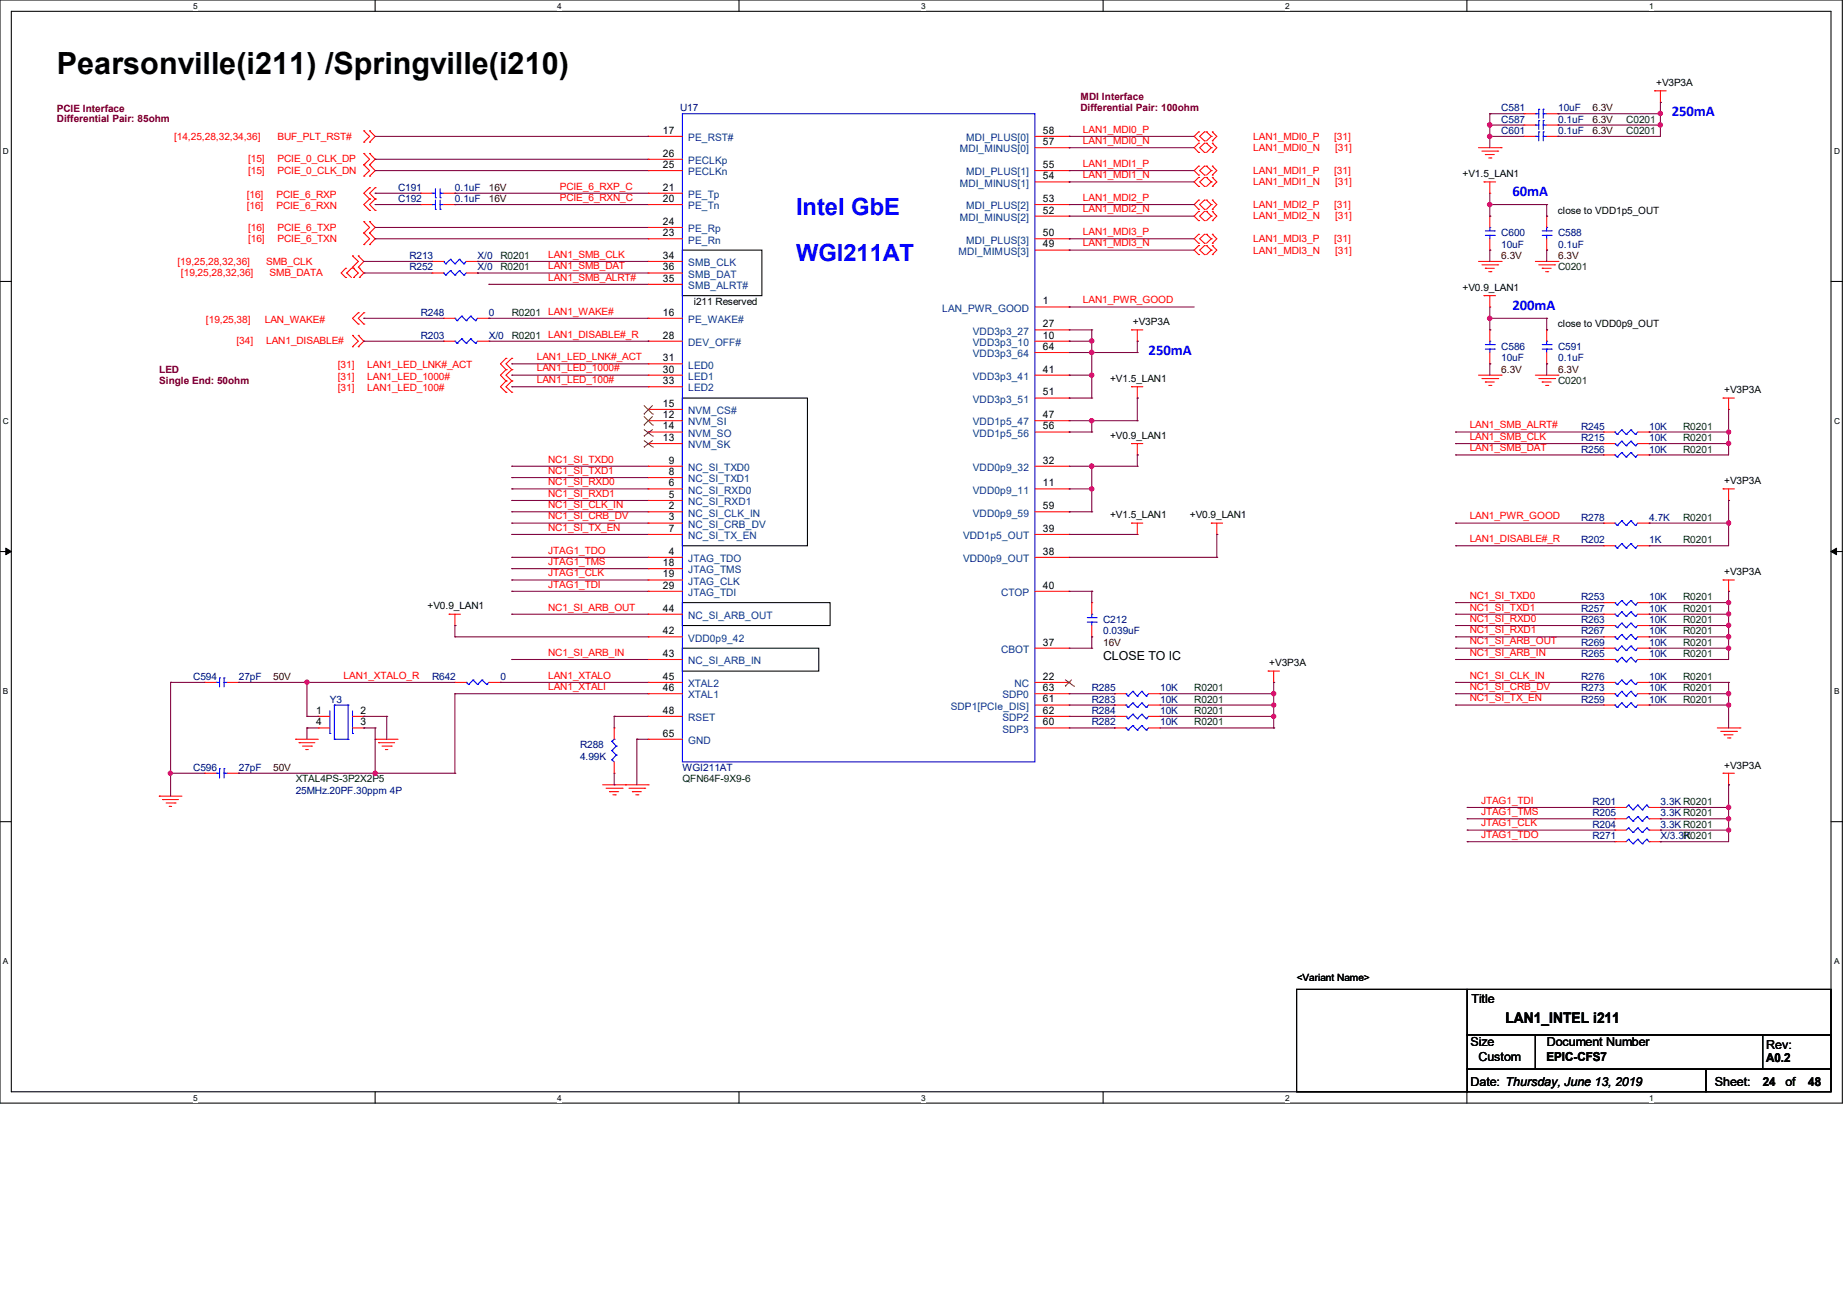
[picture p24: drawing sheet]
<svg xmlns="http://www.w3.org/2000/svg" width="297mm" height="210mm" viewBox="0 0 297 210" stroke-linecap="round" stroke-linejoin="round" font-family="sans-serif">
<defs><g id="words">
<text font-size="4.9" x="9.1" y="11.9">Pearsonville(i211) /Springville(i210)</text>
<g font-size="3.8" fill="#00f">
<text x="128" y="34.6">Intel GbE</text>
<text x="128" y="41.9">WGI211AT</text>
</g>
<g font-size="2.4" fill="#00f">
<text x="268.8" y="18.7">250mA</text>
<text x="243.2" y="31.5">60mA</text>
<text x="243.2" y="49.8">200mA</text>
<text x="184.7" y="57.1">250mA</text>
</g>
<text font-size="2.4" x="242.1" y="164.4">LAN1_INTEL i211</text>
<g font-size="2">
<text x="177.4" y="106">CLOSE TO IC</text>
<text x="236.6" y="161.3">Title</text>
<text x="236.5" y="168.2">Size</text>
<text x="237.7" y="170.6">Custom</text>
<text x="248.7" y="170.6">EPIC-CFS7</text>
<text x="248.7" y="168.2">Document Number</text>
<text x="284" y="170.8">A0.2</text>
<text x="284" y="168.6">Rev:</text>
<text x="236.5" y="174.6">Date: Thursday, June 13, 2019</text>
<text x="275.8" y="174.6">Sheet:</text>
<text x="283.4" y="174.7">24</text>
<text x="287.1" y="174.6">of</text>
<text x="290.8" y="174.7">48</text>
</g>
<g font-size="1.7">
<text x="106.6" y="21.5">17</text>
<text x="167.7" y="21.5">58</text>
<text x="167.7" y="23.3">57</text>
<text x="106.6" y="25.2">26</text>
<text x="106.6" y="27">25</text>
<text x="167.7" y="27">55</text>
<text x="167.7" y="28.8">54</text>
<text x="106.6" y="30.6">21</text>
<text x="106.6" y="32.5">20</text>
<text x="167.7" y="32.5">53</text>
<text x="167.7" y="34.3">52</text>
<text x="106.6" y="36.2">24</text>
<text x="106.6" y="38">23</text>
<text x="106.6" y="41.6">34</text>
<text x="167.7" y="38">50</text>
<text x="167.7" y="39.8">49</text>
<text x="106.6" y="45.3">35</text>
<text x="106.6" y="43.5">36</text>
<text x="106.6" y="50.8">16</text>
<text x="167.7" y="52.6">27</text>
<text x="167.7" y="48.9">1</text>
<text x="106.6" y="58.1">31</text>
<text x="106.6" y="59.9">30</text>
<text x="106.6" y="54.4">28</text>
<text x="167.7" y="59.9">41</text>
<text x="167.7" y="56.3">64</text>
<text x="167.7" y="54.4">10</text>
<text x="106.6" y="61.8">33</text>
<text x="106.6" y="65.4">15</text>
<text x="167.7" y="63.6">51</text>
<text x="106.6" y="67.2">12</text>
<text x="106.6" y="70.9">13</text>
<text x="106.6" y="69">14</text>
<text x="167.7" y="67.2">47</text>
<text x="167.7" y="69">56</text>
<text x="107.5" y="74.5">9</text>
<text x="107.5" y="76.4">8</text>
<text x="167.7" y="74.5">32</text>
<text x="107.5" y="81.9">2</text>
<text x="107.5" y="83.7">3</text>
<text x="107.5" y="78.2">6</text>
<text x="107.5" y="80.1">5</text>
<text x="167.7" y="78.2">11</text>
<text x="167.7" y="81.9">59</text>
<text x="107.5" y="85.5">7</text>
<text x="107.5" y="89.2">4</text>
<text x="167.7" y="85.5">39</text>
<text x="167.7" y="89.2">38</text>
<text x="106.6" y="94.7">29</text>
<text x="106.6" y="91">18</text>
<text x="106.6" y="92.8">19</text>
<text x="167.7" y="94.7">40</text>
<text x="106.6" y="102">42</text>
<text x="106.6" y="98.3">44</text>
<text x="106.6" y="105.6">43</text>
<text x="167.7" y="103.8">37</text>
<text x="106.6" y="109.3">45</text>
<text x="106.6" y="111.1">46</text>
<text x="167.7" y="109.3">22</text>
<text x="167.7" y="112.9">61</text>
<text x="167.7" y="111.1">63</text>
<text x="50.8" y="114.8">1</text>
<text x="50.8" y="116.6">4</text>
<text x="58" y="116.6">3</text>
<text x="58" y="114.8">2</text>
<text x="106.6" y="114.8">48</text>
<text x="106.6" y="118.4">65</text>
<text x="167.7" y="116.6">60</text>
<text x="167.7" y="114.8">62</text>
</g>
<g font-size="1.7" fill="#004080">
<text x="110.7" y="22.7">PE_RST#</text>
<text x="155.3" y="22.7">MDI_PLUS[0]</text>
<text x="110.7" y="26.4">PECLKp</text>
<text x="110.7" y="28.2">PECLKn</text>
<text x="154.3" y="24.5">MDI_MINUS[0]</text>
<text x="155.3" y="28.2">MDI_PLUS[1]</text>
<text x="110.7" y="31.8">PE_Tp</text>
<text x="110.7" y="33.7">PE_Tn</text>
<text x="154.3" y="30">MDI_MINUS[1]</text>
<text x="154.3" y="35.5">MDI_MINUS[2]</text>
<text x="155.3" y="33.7">MDI_PLUS[2]</text>
<text x="110.7" y="37.3">PE_Rp</text>
<text x="110.7" y="39.2">PE_Rn</text>
<text x="154.1" y="41">MDI_MIMUS[3]</text>
<text x="155.3" y="39.2">MDI_PLUS[3]</text>
<text x="110.7" y="46.5">SMB_ALRT#</text>
<text x="110.7" y="44.7">SMB_DAT</text>
<text x="110.7" y="42.8">SMB_CLK</text>
<text x="110.7" y="51.9">PE_WAKE#</text>
<text x="151.5" y="50.1">LAN_PWR_GOOD</text>
<text x="156.4" y="53.8">VDD3p3_27</text>
<text x="110.7" y="59.3">LED0</text>
<text x="110.7" y="55.6">DEV_OFF#</text>
<text x="156.4" y="57.4">VDD3p3_64</text>
<text x="156.4" y="55.6">VDD3p3_10</text>
<text x="110.7" y="61.1">LED1</text>
<text x="110.7" y="63">LED2</text>
<text x="156.4" y="61.1">VDD3p3_41</text>
<text x="156.4" y="64.8">VDD3p3_51</text>
<text x="110.7" y="68.4">NVM_SI</text>
<text x="110.7" y="70.2">NVM_SO</text>
<text x="110.7" y="66.6">NVM_CS#</text>
<text x="156.4" y="68.4">VDD1p5_47</text>
<text x="156.4" y="70.2">VDD1p5_56</text>
<text x="110.7" y="72.1">NVM_SK</text>
<text x="110.7" y="75.7">NC_SI_TXD0</text>
<text x="110.7" y="77.6">NC_SI_TXD1</text>
<text x="156.4" y="75.7">VDD0p9_32</text>
<text x="110.7" y="83.1">NC_SI_CLK_IN</text>
<text x="110.7" y="79.4">NC_SI_RXD0</text>
<text x="110.7" y="81.2">NC_SI_RXD1</text>
<text x="156.4" y="79.4">VDD0p9_11</text>
<text x="156.4" y="83.1">VDD0p9_59</text>
<text x="110.7" y="86.7">NC_SI_TX_EN</text>
<text x="110.7" y="84.9">NC_SI_CRB_DV</text>
<text x="154.9" y="86.7">VDD1p5_OUT</text>
<text x="110.7" y="95.8">JTAG_TDI</text>
<text x="110.7" y="92.2">JTAG_TMS</text>
<text x="110.7" y="94">JTAG_CLK</text>
<text x="110.7" y="90.4">JTAG_TDO</text>
<text x="154.9" y="90.4">VDD0p9_OUT</text>
<text x="161" y="95.8">CTOP</text>
<text x="110.7" y="99.5">NC_SI_ARB_OUT</text>
<text x="110.7" y="106.8">NC_SI_ARB_IN</text>
<text x="110.7" y="103.2">VDD0p9_42</text>
<text x="161" y="105">CBOT</text>
<text x="110.7" y="110.5">XTAL2</text>
<text x="110.7" y="112.3">XTAL1</text>
<text x="161.2" y="112.3">SDP0</text>
<text x="163.1" y="110.5">NC</text>
<text x="110.7" y="116">RSET</text>
<text x="110.7" y="119.6">GND</text>
<text x="152.9" y="114.1">SDP1[PCIe_DIS]</text>
<text x="161.2" y="117.8">SDP3</text>
<text x="161.2" y="116">SDP2</text>
</g>
<g font-size="1.6" fill="#800000">
<text x="9.1" y="18">PCIE Interface</text>
<text x="173.7" y="16.1">MDI Interface</text>
<text x="173.7" y="17.8">Differential Pair: 100ohm</text>
<text x="9.1" y="19.6">Differential Pair: 85ohm</text>
<text x="25.6" y="60">LED</text>
<text x="25.6" y="61.7">Single End: 50ohm</text>
</g>
<g font-size="1.6" fill="#000080">
<text x="109.4" y="17.9">U17</text>
<text x="241.4" y="17.9">C581</text>
<text x="250.6" y="17.9">10uF</text>
<text x="241.4" y="21.5">C601</text>
<text x="241.4" y="19.7">C587</text>
<text x="250.6" y="21.5">0.1uF</text>
<text x="250.6" y="19.7">0.1uF</text>
<text x="64" y="30.7">C191</text>
<text x="64" y="32.5">C192</text>
<text x="73.2" y="30.7">0.1uF</text>
<text x="73.2" y="32.5">0.1uF</text>
<text x="65.8" y="41.7">R213</text>
<text x="76.8" y="41.7">X/0</text>
<text x="241.4" y="38">C600</text>
<text x="241.4" y="39.8">10uF</text>
<text x="250.6" y="38">C588</text>
<text x="250.6" y="39.8">0.1uF</text>
<text x="65.8" y="43.5">R252</text>
<text x="76.8" y="43.5">X/0</text>
<text x="67.7" y="50.8">R248</text>
<text x="78.6" y="50.8">0</text>
<text x="67.7" y="54.5">R203</text>
<text x="78.6" y="54.5">X/0</text>
<text x="241.4" y="56.3">C586</text>
<text x="241.4" y="58.1">10uF</text>
<text x="250.6" y="56.3">C591</text>
<text x="250.6" y="58.1">0.1uF</text>
<text x="254.2" y="70.9">R215</text>
<text x="254.2" y="69.1">R245</text>
<text x="265.2" y="70.9">10K</text>
<text x="265.2" y="69.1">10K</text>
<text x="254.2" y="72.8">R256</text>
<text x="265.2" y="72.8">10K</text>
<text x="254.2" y="83.7">R278</text>
<text x="265.2" y="83.7">4.7K</text>
<text x="254.2" y="87.4">R202</text>
<text x="265.2" y="87.4">1K</text>
<text x="177.4" y="100.2">C212</text>
<text x="254.2" y="100.2">R263</text>
<text x="254.2" y="98.3">R257</text>
<text x="254.2" y="96.5">R253</text>
<text x="265.2" y="100.2">10K</text>
<text x="265.2" y="98.3">10K</text>
<text x="265.2" y="96.5">10K</text>
<text x="177.4" y="102">0.039uF</text>
<text x="254.2" y="102">R267</text>
<text x="254.2" y="105.7">R265</text>
<text x="254.2" y="103.8">R269</text>
<text x="265.2" y="102">10K</text>
<text x="265.2" y="105.7">10K</text>
<text x="265.2" y="103.8">10K</text>
<text x="31.1" y="109.3">C594</text>
<text x="38.4" y="109.3">27pF</text>
<text x="53" y="113">Y3</text>
<text x="69.5" y="109.3">R642</text>
<text x="80.5" y="109.3">0</text>
<text x="175.6" y="111.2">R285</text>
<text x="175.6" y="113">R283</text>
<text x="186.5" y="111.2">10K</text>
<text x="186.5" y="113">10K</text>
<text x="254.2" y="113">R259</text>
<text x="254.2" y="111.2">R273</text>
<text x="254.2" y="109.3">R276</text>
<text x="265.2" y="113">10K</text>
<text x="265.2" y="111.2">10K</text>
<text x="265.2" y="109.3">10K</text>
<text x="175.6" y="114.8">R284</text>
<text x="175.6" y="116.6">R282</text>
<text x="186.5" y="114.8">10K</text>
<text x="186.5" y="116.6">10K</text>
<text x="31.1" y="124">C596</text>
<text x="38.4" y="124">27pF</text>
<text x="93.3" y="120.3">R288</text>
<text x="93.3" y="122.1">4.99K</text>
<text x="109.7" y="124">WGI211AT</text>
<text x="47.5" y="127.6">25MHz.20PF.30ppm 4P</text>
<text x="256.1" y="129.5">R201</text>
<text x="256.1" y="131.3">R205</text>
<text x="267" y="129.5">3.3K R0201</text>
<text x="267" y="131.3">3.3K R0201</text>
<text x="256.1" y="134.9">R271</text>
<text x="256.1" y="133.1">R204</text>
<text x="267" y="134.9">X/3.3K</text>
<text x="267" y="133.1">3.3K R0201</text>
</g>
<g font-size="1.6" fill="#400000">
<text x="256.1" y="17.9">6.3V</text>
<text x="256.1" y="21.5">6.3V</text>
<text x="256.1" y="19.7">6.3V</text>
<text x="78.6" y="30.7">16V</text>
<text x="78.6" y="32.5">16V</text>
<text x="241.4" y="41.7">6.3V</text>
<text x="250.6" y="41.7">6.3V</text>
<text x="241.4" y="59.9">6.3V</text>
<text x="250.6" y="59.9">6.3V</text>
<text x="177.4" y="103.8">16V</text>
<text x="43.9" y="109.3">50V</text>
<text x="43.9" y="124">50V</text>
</g>
<g font-size="1.6">
<text x="266.3" y="13.9">+V3P3A</text>
<text x="235.2" y="28.5">+V1.5_LAN1</text>
<text x="250.5" y="34.3">close to VDD1p5_OUT</text>
<text x="235.2" y="46.8">+V0.9_LAN1</text>
<text x="111.6" y="49">i211 Reserved</text>
<text x="182.2" y="52.3">+V3P3A</text>
<text x="250.5" y="52.6">close to VDD0p9_OUT</text>
<text x="178.5" y="61.4">+V1.5_LAN1</text>
<text x="277.3" y="63.2">+V3P3A</text>
<text x="178.5" y="70.6">+V0.9_LAN1</text>
<text x="277.3" y="77.9">+V3P3A</text>
<text x="178.5" y="83.4">+V1.5_LAN1</text>
<text x="191.3" y="83.4">+V0.9_LAN1</text>
<text x="277.3" y="92.5">+V3P3A</text>
<text x="68.8" y="98">+V0.9_LAN1</text>
<text x="204.1" y="107.1">+V3P3A</text>
<text x="277.3" y="123.6">+V3P3A</text>
<text x="208.5" y="157.8">&lt;Variant Name&gt;</text>
</g>
<g font-size="1.6" fill="#f00">
<text x="28" y="22.5">[14,25,28,32,34,36]</text>
<text x="44.6" y="22.5">BUF_PLT_RST#</text>
<text x="174.1" y="21.3">LAN1_MDI0_P</text>
<text x="174.1" y="23.2">LAN1_MDI0_N</text>
<text x="201.5" y="22.5">LAN1_MDI0_P</text>
<text x="214.5" y="22.5">[31]</text>
<text x="39.9" y="27.9">[15]</text>
<text x="39.9" y="26.1">[15]</text>
<text x="44.6" y="27.9">PCIE_0_CLK_DN</text>
<text x="44.6" y="26.1">PCIE_0_CLK_DP</text>
<text x="174.1" y="26.8">LAN1_MDI1_P</text>
<text x="174.1" y="28.7">LAN1_MDI1_N</text>
<text x="201.5" y="24.3">LAN1_MDI0_N</text>
<text x="201.5" y="27.9">LAN1_MDI1_P</text>
<text x="201.5" y="29.8">LAN1_MDI1_N</text>
<text x="214.5" y="27.9">[31]</text>
<text x="214.7" y="24.3">[31]</text>
<text x="214.7" y="29.8">[31]</text>
<text x="39.7" y="33.6">[16]</text>
<text x="39.7" y="31.8">[16]</text>
<text x="44.5" y="33.6">PCIE_6_RXN</text>
<text x="44.5" y="31.8">PCIE_6_RXP</text>
<text x="90" y="30.5">PCIE_6_RXP_C</text>
<text x="90" y="32.3">PCIE_6_RXN_C</text>
<text x="174.1" y="32.3">LAN1_MDI2_P</text>
<text x="174.1" y="34.2">LAN1_MDI2_N</text>
<text x="201.5" y="33.4">LAN1_MDI2_P</text>
<text x="201.5" y="35.3">LAN1_MDI2_N</text>
<text x="214.5" y="33.4">[31]</text>
<text x="214.7" y="35.3">[31]</text>
<text x="39.9" y="37.1">[16]</text>
<text x="39.9" y="38.9">[16]</text>
<text x="44.6" y="37.1">PCIE_6_TXP</text>
<text x="44.6" y="38.9">PCIE_6_TXN</text>
<text x="88.1" y="41.4">LAN1_SMB_CLK</text>
<text x="174.1" y="37.8">LAN1_MDI3_P</text>
<text x="174.1" y="39.6">LAN1_MDI3_N</text>
<text x="201.5" y="38.9">LAN1_MDI3_P</text>
<text x="201.5" y="40.8">LAN1_MDI3_N</text>
<text x="214.5" y="38.9">[31]</text>
<text x="214.7" y="40.8">[31]</text>
<text x="28.5" y="42.6">[19,25,28,32,36]</text>
<text x="29.1" y="44.4">[19,25,28,32,36]</text>
<text x="42.8" y="42.6">SMB_CLK</text>
<text x="43.4" y="44.4">SMB_DATA</text>
<text x="88.1" y="45.1">LAN1_SMB_ALRT#</text>
<text x="88.1" y="43.3">LAN1_SMB_DAT</text>
<text x="33.1" y="51.9">[19,25,38]</text>
<text x="42.6" y="51.9">LAN_WAKE#</text>
<text x="174.1" y="48.8">LAN1_PWR_GOOD</text>
<text x="38" y="55.4">[34]</text>
<text x="42.8" y="55.4">LAN1_DISABLE#</text>
<text x="54.3" y="59.2">[31]</text>
<text x="59.1" y="59.2">LAN1_LED_LNK#_ACT</text>
<text x="86.3" y="57.9">LAN1_LED_LNK#_ACT</text>
<text x="86.3" y="59.7">LAN1_LED_1000#</text>
<text x="54.3" y="61">[31]</text>
<text x="54.3" y="62.9">[31]</text>
<text x="59.1" y="61">LAN1_LED_1000#</text>
<text x="59.1" y="62.9">LAN1_LED_100#</text>
<text x="86.3" y="61.6">LAN1_LED_100#</text>
<text x="236.3" y="68.9">LAN1_SMB_ALRT#</text>
<text x="236.3" y="70.7">LAN1_SMB_CLK</text>
<text x="88.1" y="76.2">NC1_SI_TXD1</text>
<text x="88.1" y="74.4">NC1_SI_TXD0</text>
<text x="236.3" y="72.6">LAN1_SMB_DAT</text>
<text x="88.1" y="83.5">NC1_SI_CRB_DV</text>
<text x="88.1" y="79.9">NC1_SI_RXD1</text>
<text x="88.1" y="81.7">NC1_SI_CLK_IN</text>
<text x="88.1" y="78">NC1_SI_RXD0</text>
<text x="236.3" y="83.5">LAN1_PWR_GOOD</text>
<text x="88.1" y="85.3">NC1_SI_TX_EN</text>
<text x="88.1" y="89">JTAG1_TDO</text>
<text x="236.3" y="87.2">LAN1_DISABLE#_R</text>
<text x="88.1" y="90.8">JTAG1_TMS</text>
<text x="88.1" y="92.7">JTAG1_CLK</text>
<text x="88.1" y="94.5">JTAG1_TDI</text>
<text x="88.1" y="98.2">NC1_SI_ARB_OUT</text>
<text x="236.3" y="96.3">NC1_SI_TXD0</text>
<text x="236.3" y="98.2">NC1_SI_TXD1</text>
<text x="236.3" y="101.8">NC1_SI_RXD1</text>
<text x="236.3" y="100">NC1_SI_RXD0</text>
<text x="88.1" y="105.5">NC1_SI_ARB_IN</text>
<text x="236.3" y="103.6">NC1_SI_ARB_OUT</text>
<text x="236.3" y="105.5">NC1_SI_ARB_IN</text>
<text x="55.2" y="109.1">LAN1_XTALO_R</text>
<text x="88.1" y="109.1">LAN1_XTALO</text>
<text x="88.1" y="111">LAN1_XTALI</text>
<text x="236.3" y="109.1">NC1_SI_CLK_IN</text>
<text x="236.3" y="111">NC1_SI_CRB_DV</text>
<text x="236.3" y="112.8">NC1_SI_TX_EN</text>
<text x="238.1" y="129.2">JTAG1_TDI</text>
<text x="238.1" y="131.1">JTAG1_TMS</text>
<text x="238.1" y="132.9">JTAG1_CLK</text>
<text x="238.1" y="134.7">JTAG1_TDO</text>
</g>
<g font-size="1.6" fill="#004000">
<text x="261.5" y="21.5">C0201</text>
<text x="261.5" y="19.7">C0201</text>
<text x="80.5" y="41.7">R0201</text>
<text x="80.5" y="43.5">R0201</text>
<text x="250.6" y="43.5">C0201</text>
<text x="82.3" y="50.8">R0201 LAN1_WAKE#</text>
<text x="82.3" y="54.5">R0201 LAN1_DISABLE#_R</text>
<text x="250.6" y="61.8">C0201</text>
<text x="270.7" y="70.9">R0201</text>
<text x="270.7" y="69.1">R0201</text>
<text x="270.7" y="72.8">R0201</text>
<text x="270.7" y="83.7">R0201</text>
<text x="270.7" y="87.4">R0201</text>
<text x="270.7" y="100.2">R0201</text>
<text x="270.7" y="98.3">R0201</text>
<text x="270.7" y="96.5">R0201</text>
<text x="270.7" y="102">R0201</text>
<text x="270.7" y="105.7">R0201</text>
<text x="270.7" y="103.8">R0201</text>
<text x="192" y="111.2">R0201</text>
<text x="192" y="113">R0201</text>
<text x="270.7" y="113">R0201</text>
<text x="270.7" y="111.2">R0201</text>
<text x="270.7" y="109.3">R0201</text>
<text x="192" y="114.8">R0201</text>
<text x="192" y="116.6">R0201</text>
<text x="47.5" y="125.8">XTAL4PS-3P2X2P5</text>
<text x="109.7" y="125.8">QFN64F-9X9-6</text>
<text x="270.7" y="134.9">R0201</text>
</g>
<g font-size="1.3">
<text x="31.1" y="1.4">5</text>
<text x="89.6" y="1.4">4</text>
<text x="148.1" y="1.4">3</text>
<text x="206.7" y="1.4">2</text>
<text x="265.2" y="1.4">1</text>
<text x=".5" y="24.7">D</text>
<text x="294.9" y="24.7">D</text>
<text x=".5" y="68.2">C</text>
<text x="294.9" y="68.2">C</text>
<text x=".5" y="111.6">B</text>
<text x="294.9" y="111.6">B</text>
<text x=".5" y="155">A</text>
<text x="294.9" y="155">A</text>
<text x="31.1" y="177">5</text>
<text x="89.6" y="177">4</text>
<text x="148.1" y="177">3</text>
<text x="206.7" y="177">2</text>
<text x="265.2" y="177">1</text>
</g>
</g></defs>
<path d="M0 0h296.2v177.4h-296.2zM1.8 1.8h292.6v173.8h-292.6z" fill="none" stroke="#000" stroke-width=".17"/>
<g fill="#fff">
<path d="M31.1 .2h.7v1.5h-.7z"/>
<path d="M31.1 175.8h.7v1.4h-.7z"/>
</g>
<path d="M60.3 0v1.8M60.3 175.6v1.8" fill="none" stroke="#000" stroke-width=".17"/>
<g fill="#fff">
<path d="M89.6 .2h.7v1.5h-.7z"/>
<path d="M89.6 175.8h.7v1.4h-.7z"/>
</g>
<path d="M118.8 0v1.8M118.8 175.6v1.8" fill="none" stroke="#000" stroke-width=".17"/>
<g fill="#fff">
<path d="M148.1 .2h.7v1.5h-.7z"/>
<path d="M148.1 175.8h.7v1.4h-.7z"/>
</g>
<path d="M177.4 0v1.8M177.4 175.6v1.8" fill="none" stroke="#000" stroke-width=".17"/>
<g fill="#fff">
<path d="M206.6 .2h.7v1.5h-.7z"/>
<path d="M206.6 175.8h.7v1.4h-.7z"/>
</g>
<path d="M235.9 0v1.8M235.9 175.6v1.8" fill="none" stroke="#000" stroke-width=".17"/>
<g fill="#fff">
<path d="M265.1 .2h.8v1.5h-.8z"/>
<path d="M265.1 175.8h.8v1.4h-.8z"/>
<path d="M.5 23.5h.9v1.5h-.9z"/>
<path d="M294.9 23.5h.9v1.5h-.9z"/>
<path d="M.5 67h.9v1.5h-.9z"/>
<path d="M294.9 67h.9v1.5h-.9z"/>
</g>
<path d="M0 45.3h1.8M294.4 45.3h1.8" fill="none" stroke="#000" stroke-width=".17"/>
<g fill="#fff">
<path d="M.5 110.4h.8v1.5h-.8z"/>
<path d="M294.9 110.4h.8v1.5h-.8z"/>
</g>
<path d="M0 88.7h1.8M294.4 88.7h1.8" fill="none" stroke="#000" stroke-width=".17"/>
<path d="M.9 88.1l.9 .6-.9 .5zM294.4 88.7l.9-.6v1.1z" fill="#000" stroke="#000" stroke-width=".16"/>
<g fill="#fff">
<path d="M.5 153.8h.8v1.5h-.8z"/>
<path d="M294.9 153.8h.8v1.5h-.8z"/>
</g>
<g fill="none" stroke="#000" stroke-width=".17">
<path d="M109.7 40.2h12.8v7.3h-12.8zM109.7 64h20.1v23.8h-20.1zM109.7 96.9h23.8v3.7h-23.8zM109.7 104.2h22v3.7h-22zM0 132.1h1.8M294.4 132.1h1.8M208.5 159.1h27.4v16.5h-27.4zM235.9 159.1h58.5v7.3h-58.5zM235.9 166.4h11v5.5h-11zM235.9 171.9h38.4v3.7h-38.4zM246.9 166.4h47.5v5.5h-47.5zM274.3 171.9h20.1v3.7h-20.1z"/>
<path d="M283.5 166.4h10.9v5.5h-10.9z"/>
</g>
<g fill="none" stroke="#f00" stroke-width=".17">
<path d="M245.1 18.3h.1M245.1 18.3h1.8M248.7 18.3h1.8M250.5 18.3h.1M266.1 14.6h.1M266.1 14.6h1.8M267 16.5h.1M267 14.6v1.9M58.5 37.5h.1M58.5 35.6h.1M58.5 39.3h.1M58.5 28.3h.1"/>
<path d="M58.5 26.5h.1M58.5 24.7h.1M58.5 22.9h.1M58.5 21h.1M58.5 35.6l.9 1-.9 .9M58.5 37.5l.9 .9-.9 .9M58.5 26.5l.9 .9-.9 .9M58.5 24.7l.9 .9-.9 .9M58.5 21l.9 .9-.9 1M59.4 32h.1M59.4 33.8h.1M59.4 30.2h.1"/>
<path d="M59.4 35.6h.1M59.4 37.5h.1M59.4 39.3h.1M59.4 26.5h.1M59.4 28.3h.1M59.4 24.7h.1M59.4 21h.1M59.4 22.9h.1M59.4 32l-.9 .9 .9 .9M59.4 30.2l-.9 .9 .9 .9M59.4 35.6l.9 1-.9 .9M59.4 37.5l.9 .9-.9 .9"/>
<path d="M59.4 26.5l.9 .9-.9 .9M59.4 24.7l.9 .9-.9 .9M59.4 21l.9 .9-.9 1M60.3 32h.1M60.3 33.8h.1M60.3 30.2h.1M60.3 32l-.9 .9 .9 .9M60.3 30.2l-.9 .9 .9 .9M67.6 31.1h.1M67.6 32.9h.1M67.6 32.9h1.9M67.6 31.1h1.9"/>
<path d="M71.3 32.9h1.9M71.3 31.1h1.9M73.2 31.1h.1M73.2 32.9h.1M104.2 31.1h.1M104.2 32.9h.1M104.2 36.6h.1M104.2 38.4h.1M104.2 25.6h.1M104.2 27.4h.1M104.2 21.9h.1M104.2 21.9h5.5"/>
<path d="M104.2 27.4h5.5M104.2 32.9h5.5M104.2 38.4h5.5M104.2 31.1h5.5M104.2 36.6h5.5M104.2 25.6h5.5M166.4 23.7h5.5M166.4 29.3h5.5M166.4 21.9h5.5M166.4 27.4h5.5M166.4 32.9h5.5M166.4 34.8h5.5"/>
<path d="M166.4 38.4h5.5M171.9 21.9h.1M171.9 23.7h.1M171.9 27.4h.1M171.9 29.3h.1M171.9 32.9h.1M171.9 34.8h.1M171.9 38.4h.1M192.7 21.2h.1M192.7 22.6h.1M192.7 23h.1M192.7 24.5h.1"/>
<path d="M192.7 26.7h.1M192.7 28.2h.1M192.7 28.5h.1M192.7 30h.1M192.7 32.2h.1M192.7 33.7h.1M192.7 37.7h.1M192.7 39.1h.1M192.7 34h.1M192.7 35.5h.1M192.7 39.5h.1M192.7 21.2l-.7 .7 .7 .7"/>
<path d="M192.7 23l-.7 .7 .7 .8M192.7 26.7l-.7 .7 .7 .8M192.7 28.5l-.7 .8 .7 .7M192.7 32.2l-.7 .7 .7 .8M192.7 37.7l-.7 .7 .7 .7M192.7 34l-.7 .8 .7 .7M192.7 39.5l-.7 .7 .7 .7M193.7 21.2h.1M193.7 22.6h.1M193.7 23h.1M193.7 24.5h.1M193.7 26.7h.1"/>
<path d="M193.7 28.2h.1M193.7 28.5h.1M193.7 30h.1M193.7 32.2h.1M193.7 33.7h.1M193.7 37.7h.1M193.7 39.1h.1M193.7 34h.1M193.7 35.5h.1M193.7 39.5h.1M193.7 21.2l-.8 .7 .8 .7M193.7 23l-.8 .7 .8 .8"/>
<path d="M193.7 26.7l-.8 .7 .8 .8M193.7 28.5l-.8 .8 .8 .7M193.7 32.2l-.8 .7 .8 .8M193.7 34l-.8 .8 .8 .7M193.7 37.7l-.8 .7 .8 .7M193.7 39.5l-.8 .7 .8 .7M194 21.2h.1M194 23h.1M194 26.7h.1M194 28.5h.1M194 32.2h.1M194 37.7h.1"/>
<path d="M194 34h.1M194 39.5h.1M194 21.2l.8 .7M194 23l.8 .7M194 26.7l.8 .7M194 28.5l.8 .8M194 34l.8 .8M194 32.2l.8 .7M194 37.7l.8 .7M194 39.5l.8 .7M194.8 21.9h.1M194.8 23.7h.1"/>
<path d="M194.8 27.4h.1M194.8 29.3h.1M194.8 32.9h.1M194.8 38.4h.1M194.8 34.8h.1M194.8 21.9l-.8 .7M194.8 23.7l-.8 .8M194.8 27.4l-.8 .8M194.8 29.3l-.8 .7M194.8 32.9l-.8 .8M194.8 38.4l-.8 .7M194.8 34.8l-.8 .7"/>
<path d="M194.9 22.6h.1M194.9 21.2h.1M194.9 24.5h.1M194.9 23h.1M194.9 28.2h.1M194.9 26.7h.1M194.9 30h.1M194.9 28.5h.1M194.9 33.7h.1M194.9 32.2h.1M194.9 39.1h.1M194.9 37.7h.1"/>
<path d="M194.9 35.5h.1M194.9 34h.1M194.9 39.5h.1M194.9 21.2l.8 .7-.8 .7M194.9 23l.8 .7-.8 .8M194.9 26.7l.8 .7-.8 .8M194.9 28.5l.8 .8-.8 .7M194.9 32.2l.8 .7-.8 .8M194.9 34l.8 .8-.8 .7M194.9 37.7l.8 .7-.8 .7M194.9 39.5l.8 .7-.8 .7M237.7 23.7h3.7"/>
<path d="M238.3 24.3h2.5M238.6 29.3h.1M238.6 29.3h1.9M238.8 24.8h.1M238.8 24.8h1.5M239.4 25.4h.3M239.6 31.1h.1M239.6 34.8h.1M239.6 29.3v1.8M239.6 34.8v1.8M239.6 38.4v1.8M239.7 25.4h.1"/>
<path d="M240.8 24.3h.1M241.4 23.7h.1M245.1 21.9h.1M245.1 20.1h.1M245.1 21.9h1.8M245.1 20.1h1.8M248.7 34.8h.1M248.7 34.8v1.8M248.7 38.4v1.8M248.7 21.9h1.8M248.7 20.1h1.8M250.5 21.9h.1"/>
<path d="M250.5 20.1h.1M55.6 44.6h.1M55.6 43.1h.1M55.6 43.1l-.7 .8 .7 .7M55.8 43.9h.1M55.8 43.9l.7 .7M56.5 43.1h.1M56.5 43.1l-.7 .8M56.7 43h.1M56.7 41.1h.1M56.7 55.8h.1M56.7 53.9h.1"/>
<path d="M56.7 41.1l.9 .9-.9 1M56.7 53.9l.9 1-.9 .9M56.9 43.1h.1M56.9 44.6h.1M56.9 43.1l.7 .8-.7 .7M57.6 50.3h.1M57.6 52.1h.1M57.6 41.1h.1M57.6 43h.1M57.6 53.9h.1M57.6 55.8h.1M57.6 50.3l-.9 .9 .9 .9"/>
<path d="M57.6 41.1l.9 .9-.9 1M57.6 53.9l.9 1-.9 .9M57.8 43.1h.1M57.8 44.6h.1M57.8 43.1l.7 .8-.7 .7M58.5 50.3h.1M58.5 52.1h.1M58.5 50.3l-.9 .9 .9 .9M69.5 42h.1M69.5 43.9h.1M69.5 42h1.8M69.5 43.9h1.8"/>
<path d="M71.3 51.2h.1M71.3 54.9h.1M71.3 54.9h1.9M71.3 51.2h1.9M75 42h1.8M75 43.9h1.8M76.8 42h.1M76.8 43.9h.1M76.8 54.9h1.8M76.8 51.2h1.8M78.6 51.2h.1M78.6 54.9h.1"/>
<path d="M81.4 59.4h.1M81.4 57.6h.1M81.4 59.4l-.9 .9 .9 1M81.4 57.6l-.9 .9 .9 .9M82.3 59.4h.1M82.3 57.6h.1M82.3 59.4l-.9 .9 .9 1M82.3 57.6l-.9 .9 .9 .9M104.2 58.5h.1M104.2 54.9h.1M104.2 51.2h.1M104.2 45.7h.1"/>
<path d="M104.2 43.9h.1M104.2 42h.1M104.2 42h5.5M104.2 58.5h5.5M104.2 54.9h5.5M104.2 51.2h5.5M104.2 45.7h5.5M104.2 43.9h5.5M166.4 53h5.5M166.4 40.2h5.5M166.4 54.9h5.5M166.4 56.7h5.5"/>
<path d="M166.4 49.4h5.5M171.9 40.2h.1M171.9 53h.1M171.9 56.7h.1M171.9 49.4h.1M171.9 54.9h.1M181.9 53h.1M181.9 53h1.9M182.9 54.9h.1M182.9 53v1.9M192.7 40.9h.1M193.7 40.9h.1"/>
<path d="M194.8 40.2h.1M194.8 40.2l-.8 .7M194.9 40.9h.1M237.7 42h3.7M238.3 42.6h2.5M238.6 47.5h.1M238.6 47.5h1.9M238.8 43.1h.1M238.8 43.1h1.5M239.4 43.7h.3M239.6 49.4h.1M239.6 40.2h.1"/>
<path d="M239.6 58.5h.1M239.6 53h.1M239.6 47.5v1.9M239.6 53v1.9M239.6 56.7v1.8M239.7 43.7h.1M240.8 42.6h.1M241.4 42h.1M246.9 42h3.6M247.4 42.6h2.6M248 43.1h.1M248 43.1h1.4"/>
<path d="M248.5 43.7h.4M248.7 40.2h.1M248.7 58.5h.1M248.7 53h.1M248.7 53v1.9M248.7 56.7v1.8M248.9 43.7h.1M250 42.6h.1M250.5 42h.1M81.4 61.3h.1M81.4 63.1h.1M81.4 61.3l-.9 .9 .9 .9"/>
<path d="M82.3 61.3h.1M82.3 63.1h.1M82.3 61.3l-.9 .9 .9 .9M104.2 60.3h.1M104.2 62.2h.1M104.2 67.6h.1M104.2 71.3h.1M104.2 69.5h.1M104.2 65.8h.1M104.2 75h.1M104.2 76.8h.1M104.2 78.6h.1"/>
<path d="M104.2 60.3h5.5M104.2 78.6h5.5M104.2 62.2h5.5M104.2 71.3h5.5M104.2 67.6h5.5M104.2 69.5h5.5M104.2 65.8h5.5M104.2 75h5.5M104.2 76.8h5.5M166.4 60.3h5.5M166.4 64h5.5M166.4 78.6h5.5"/>
<path d="M166.4 67.6h5.5M166.4 69.5h5.5M166.4 75h5.5M171.9 78.6h.1M171.9 60.3h.1M171.9 67.6h.1M171.9 64h.1M171.9 69.5h.1M171.9 75h.1M181.9 62.2h.1M181.9 71.3h.1M181.9 62.2h1.9"/>
<path d="M181.9 71.3h1.9M182.9 64h.1M182.9 73.2h.1M182.9 62.2v1.8M182.9 71.3v1.9M237.7 60.3h3.7M238.3 60.9h2.5M238.8 61.4h.1M238.8 61.4h1.5M239.4 62h.3M239.7 62h.1M240.8 60.9h.1"/>
<path d="M241.4 60.3h.1M246.9 60.3h3.6M247.4 60.9h2.6M248 61.4h.1M248 61.4h1.4M248.5 62h.4M248.9 62h.1M250 60.9h.1M250.5 60.3h.1M257.9 71.3h.1M257.9 73.2h.1M257.9 69.5h.1"/>
<path d="M257.9 71.3h1.8M257.9 73.2h1.8M257.9 69.5h1.8M263.4 71.3h1.8M263.4 73.2h1.8M263.4 69.5h1.8M265.2 71.3h.1M265.2 73.2h.1M265.2 69.5h.1M277.1 64h.1M277.1 78.6h.1M277.1 64h1.8"/>
<path d="M277.1 78.6h1.8M278 65.8h.1M278 64v1.8M278 78.6v1.9M72.2 98.8h.1M72.2 98.8h1.8M73.2 98.8v1.8M104.2 95.1h.1M104.2 91.4h.1M104.2 98.8h.1M104.2 93.3h.1M104.2 82.3h.1"/>
<path d="M104.2 85.9h.1M104.2 84.1h.1M104.2 80.5h.1M104.2 89.6h.1M104.2 84.1h5.5M104.2 98.8h5.5M104.2 93.3h5.5M104.2 95.1h5.5M104.2 85.9h5.5M104.2 89.6h5.5M104.2 91.4h5.5M104.2 82.3h5.5"/>
<path d="M104.2 80.5h5.5M166.4 95.1h5.5M166.4 85.9h5.5M166.4 89.6h5.5M166.4 82.3h5.5M171.9 85.9h.1M171.9 89.6h.1M171.9 82.3h.1M171.9 95.1h.1M175.6 96.9h.1M175.6 96.9v1.9M181.9 84.1h.1"/>
<path d="M181.9 84.1h1.9M182.9 85.9h.1M182.9 84.1v1.8M194.8 84.1h.1M194.8 84.1h1.8M195.7 85.9h.1M195.7 84.1v1.8M257.9 87.8h.1M257.9 98.8h.1M257.9 96.9h.1M257.9 84.1h.1M257.9 84.1h1.8"/>
<path d="M257.9 98.8h1.8M257.9 87.8h1.8M257.9 96.9h1.8M263.4 84.1h1.8M263.4 98.8h1.8M263.4 87.8h1.8M263.4 96.9h1.8M265.2 87.8h.1M265.2 98.8h.1M265.2 96.9h.1M265.2 84.1h.1M277.1 93.3h.1"/>
<path d="M277.1 93.3h1.8M278 80.5h.1M278 95.1h.1M278 93.3v1.8M32.9 109.7h.1M32.9 109.7h1.9M36.6 109.7h1.8M38.4 109.7h.1M47.5 118.9h.1M47.5 118.9h3.7M48.1 119.4h.1M48.1 119.4h2.5"/>
<path d="M48.6 120h1.5M50.1 120h.1M51.2 115.2h.1M51.2 117.1h.1M51.2 117.1h1.8M51.2 115.2h1.8M56.7 117.1h1.8M56.7 115.2h1.8M58.5 117.1h.1M58.5 115.2h.1M60.3 118.9h.1M60.3 118.9h3.7"/>
<path d="M60.9 119.4h.1M60.9 119.4h2.6M61.4 120h1.5M62.9 120h.1M73.2 100.6h.1M73.2 109.7h.1M73.2 109.7h1.8M78.6 109.7h1.9M80.5 109.7h.1M98.8 117.1h.1M98.8 117.1v1.8M104.2 106h.1"/>
<path d="M104.2 102.4h.1M104.2 109.7h.1M104.2 111.5h.1M104.2 115.2h.1M104.2 118.9h.1M104.2 118.9h5.5M104.2 115.2h5.5M104.2 111.5h5.5M104.2 102.4h5.5M104.2 109.7h5.5M104.2 106h5.5M166.4 117.1h5.5"/>
<path d="M166.4 115.2h5.5M166.4 113.4h5.5M166.4 111.5h5.5M166.4 109.7h5.5M166.4 104.2h5.5M171.9 104.2h.1M171.9 117.1h.1M171.9 109.7h.1M171.9 113.4h.1M171.9 111.5h.1M171.9 115.2h.1M175.6 102.4h.1"/>
<path d="M175.6 100.6v1.8M179.2 115.2h.1M179.2 117.1h.1M179.2 111.5h.1M179.2 113.4h.1M179.2 117.1h1.9M179.2 115.2h1.9M179.2 113.4h1.9M179.2 111.5h1.9M184.7 117.1h1.8M184.7 115.2h1.8M184.7 113.4h1.8"/>
<path d="M184.7 111.5h1.8M186.5 115.2h.1M186.5 117.1h.1M186.5 111.5h.1M186.5 113.4h.1M203.9 107.9h.1M203.9 107.9h1.8M204.8 109.7h.1M204.8 107.9v1.8M257.9 113.4h.1M257.9 111.5h.1M257.9 102.4h.1"/>
<path d="M257.9 109.7h.1M257.9 100.6h.1M257.9 106h.1M257.9 104.2h.1M257.9 113.4h1.8M257.9 111.5h1.8M257.9 102.4h1.8M257.9 109.7h1.8M257.9 100.6h1.8M257.9 106h1.8M257.9 104.2h1.8M263.4 113.4h1.8"/>
<path d="M263.4 111.5h1.8M263.4 102.4h1.8M263.4 109.7h1.8M263.4 100.6h1.8M263.4 106h1.8M263.4 104.2h1.8M265.2 113.4h.1M265.2 111.5h.1M265.2 102.4h.1M265.2 109.7h.1M265.2 100.6h.1M265.2 106h.1"/>
<path d="M265.2 104.2h.1M276.1 117.1h3.7M276.7 117.6h2.5M277.2 118.2h.1M277.2 118.2h1.5M277.8 118.7h.4M278.2 118.7h.1M279.2 117.6h.1M279.8 117.1h.1M25.6 128h.1M25.6 128h3.7M26.2 128.6h.1"/>
<path d="M26.2 128.6h2.5M26.7 129.1h1.5M27.2 129.7h.1M27.2 129.7h.4M28.2 129.1h.1M32.9 124.3h.1M32.9 124.3h1.9M36.6 124.3h1.8M38.4 124.3h.1M49.2 120.5h.1M49.2 120.5h.4M62 120.5h.1"/>
<path d="M62 120.5h.4M96.9 126.2h7.3M97.5 126.7h2.5M98 127.3h.1M98 127.3h1.5M98.6 127.8h.3M98.8 124.3h.1M98.8 122.5v1.8M98.9 127.8h.1M100 126.7h.1M100.6 126.2h.1M101.1 126.7h2.6"/>
<path d="M101.7 127.3h.1M101.7 127.3h1.4M102.2 127.8h.4M102.6 127.8h.1M103.7 126.7h.1M104.2 126.2h.1M259.7 129.8h.1M259.7 135.3h.1M259.7 131.7h.1M259.7 133.5h.1M259.7 129.8h1.8M259.7 135.3h1.8"/>
<path d="M259.7 131.7h1.8M259.7 133.5h1.8M265.2 129.8h1.8M265.2 135.3h1.8M265.2 131.7h1.8M265.2 133.5h1.8M267 129.8h.1M267 135.3h.1M267 131.7h.1M267 133.5h.1M277.1 124.3h.1M277.1 124.3h1.8"/>
<path d="M278 126.2h.1M278 124.3v1.9"/>
</g>
<g fill="none" stroke="#00f" stroke-width=".17">
<path d="M109.7 18.3h56.7v104.2h-56.7zM246.9 18.3h.1M246.9 18.3h.5M247.4 19.4h.1M247.4 17.6h.1M247.4 17.6v1.4M247.4 19.4v1.4M248.2 19.4h.1M248.2 17.6h.1M248.2 18.3h.1M248.2 17.6v1.4M248.2 19.4v1.4"/>
<path d="M248.2 18.3h.5M69.5 31.1h.1M69.5 32.9h.1M69.5 31.1h.5M69.5 32.9h.5M70 31.8h.1M70 33.7h.1M70 30.4v1.4M70 32.2v1.5M70.8 31.8h.1M70.8 31.1h.1M70.8 33.7h.1"/>
<path d="M70.8 32.9h.1M70.8 31.1h.5M70.8 30.4v1.4M70.8 32.2v1.5M70.8 32.9h.5M238.8 37.1h1.5M238.8 37.8h1.5M239.6 36.6h.1M239.6 37.8h.1M239.6 36.6v.5M239.6 37.8v.6M240.3 37.1h.1"/>
<path d="M240.3 37.8h.1M246.9 21.9h.1M246.9 20.1h.1M246.9 21.9h.5M246.9 20.1h.5M247.4 21.2h.1M247.4 21.2v1.4M248 37.1h1.4M248 37.8h1.4M248.2 21.2h.1M248.2 21.9h.1M248.2 20.1h.1"/>
<path d="M248.2 21.9h.5M248.2 21.2v1.4M248.2 20.1h.5M248.7 36.6h.1M248.7 37.8h.1M248.7 36.6v.5M248.7 37.8v.6M249.4 37.1h.1M249.4 37.8h.1M71.3 42h.1M71.3 43.9h.1M71.3 42l.4 .4"/>
<path d="M71.3 43.9l.4 .3M71.7 42.4h.1M71.7 44.2h.1M72.4 41.7h.1M72.4 43.5h.1M72.4 41.7l-.7 .7M72.4 41.7l.8 .7M72.4 43.5l-.7 .7M72.4 43.5l.8 .7M73.2 42.4h.1M73.2 44.2h.1M73.2 51.2h.1"/>
<path d="M73.2 54.9h.1M73.2 51.2l.3 .4M73.2 54.9l.3 .3M73.5 51.6h.1M73.5 55.2h.1M73.9 41.7h.1M73.9 43.5h.1M73.9 41.7l.7 .7M73.9 41.7l-.7 .7M73.9 43.5l.7 .7M73.9 43.5l-.7 .7M74.3 50.8h.1"/>
<path d="M74.3 54.5h.1M74.3 50.8l-.8 .8M74.3 50.8l.7 .8M74.3 54.5l-.8 .7M74.3 54.5l.7 .7M74.6 42.4h.1M74.6 44.2h.1M75 51.6h.1M75 55.2h.1M75 42l-.4 .4M75 43.9l-.4 .3M75.7 50.8h.1"/>
<path d="M75.7 54.5h.1M75.7 50.8l.8 .8M75.7 50.8l-.7 .8M75.7 54.5l.8 .7M75.7 54.5l-.7 .7M76.5 51.6h.1M76.5 55.2h.1M76.8 51.2l-.3 .4M76.8 54.9l-.3 .3M238.8 55.4h1.5M238.8 56.1h1.5M239.6 54.9h.1"/>
<path d="M239.6 56.1h.1M239.6 54.9v.5M239.6 56.1v.6M240.3 55.4h.1M240.3 56.1h.1M248 55.4h1.4M248 56.1h1.4M248.7 54.9h.1M248.7 56.1h.1M248.7 54.9v.5M248.7 56.1v.6M249.4 55.4h.1"/>
<path d="M249.4 56.1h.1M259.7 71.3h.1M259.7 73.2h.1M259.7 69.5h.1M259.7 71.3l.4 .4M259.7 73.2l.4 .3M259.7 69.5l.4 .3M260.1 71.7h.1M260.1 73.5h.1M260.1 69.8h.1M260.8 71h.1M260.8 72.8h.1"/>
<path d="M260.8 69.1h.1M260.8 71l-.7 .7M260.8 71l.7 .7M260.8 72.8l-.7 .7M260.8 72.8l.7 .7M260.8 69.1l-.7 .7M260.8 69.1l.7 .7M261.5 71.7h.1M261.5 73.5h.1M261.5 69.8h.1M262.3 71h.1M262.3 72.8h.1"/>
<path d="M262.3 69.1h.1M262.3 71l.7 .7M262.3 71l-.8 .7M262.3 72.8l.7 .7M262.3 72.8l-.8 .7M262.3 69.1l.7 .7M262.3 69.1l-.8 .7M263 71.7h.1M263 73.5h.1M263 69.8h.1M263.4 71.3l-.4 .4M263.4 73.2l-.4 .3"/>
<path d="M263.4 69.5l-.4 .3M174.8 99.3h1.5M175.6 98.8h.1M175.6 98.8v.5M176.3 99.3h.1M259.7 87.8h.1M259.7 98.8h.1M259.7 96.9h.1M259.7 84.1h.1M259.7 87.8l.4 .3M259.7 98.8l.4 .3M259.7 96.9l.4 .4"/>
<path d="M259.7 84.1l.4 .4M260.1 88.1h.1M260.1 99.1h.1M260.1 97.3h.1M260.1 84.5h.1M260.8 87.4h.1M260.8 98.4h.1M260.8 96.6h.1M260.8 83.7h.1M260.8 87.4l-.7 .7M260.8 87.4l.7 .7M260.8 98.4l-.7 .7"/>
<path d="M260.8 98.4l.7 .7M260.8 96.6l-.7 .7M260.8 96.6l.7 .7M260.8 83.7l-.7 .8M260.8 83.7l.7 .8M261.5 88.1h.1M261.5 99.1h.1M261.5 97.3h.1M261.5 84.5h.1M262.3 87.4h.1M262.3 98.4h.1M262.3 96.6h.1"/>
<path d="M262.3 83.7h.1M262.3 87.4l.7 .7M262.3 87.4l-.8 .7M262.3 98.4l.7 .7M262.3 98.4l-.8 .7M262.3 96.6l.7 .7M262.3 96.6l-.8 .7M262.3 83.7l.7 .8M262.3 83.7l-.8 .8M263 88.1h.1M263 99.1h.1M263 97.3h.1"/>
<path d="M263 84.5h.1M263.4 87.8l-.4 .3M263.4 98.8l-.4 .3M263.4 96.9l-.4 .4M263.4 84.1l-.4 .4M34.8 109.7h.1M34.8 109.7h.5M35.3 109h.1M35.3 109v1.4M36 109h.1M36 109.7h.1M36 109v1.4"/>
<path d="M36 109.7h.6M53 117.9h.1M53 114.3v3.6M53.8 118.9h.1M53.8 113.4h.1M53.8 113.4v5.5M53.8 118.9h2.2M53.8 113.4h2.2M56 118.9h.1M56 113.4h.1M56 113.4v5.5M56.7 117.9h.1"/>
<path d="M56.7 114.3v3.6M75 109.7h.1M75 109.7l.4 .4M75.4 110.1h.1M76.1 109.3h.1M76.1 109.3l-.7 .8M76.1 109.3l.7 .8M76.8 110.1h.1M77.5 109.3h.1M77.5 109.3l.8 .8M77.5 109.3l-.7 .8M78.3 110.1h.1"/>
<path d="M78.6 109.7l-.3 .4M98.4 119.2h.1M98.4 119.2l.7 .8M98.8 118.9h.1M98.8 118.9l-.4 .3M99.1 120h.1M99.1 120l-.7 .7M174.8 100h1.5M175.6 100h.1M175.6 100v.6M176.3 100h.1M181.1 115.2h.1"/>
<path d="M181.1 117.1h.1M181.1 111.5h.1M181.1 113.4h.1M181.1 115.2l.3 .4M181.1 117.1l.3 .3M181.1 111.5l.3 .4M181.1 113.4l.3 .3M181.4 115.6h.1M181.4 117.4h.1M181.4 111.9h.1M181.4 113.7h.1M182.2 114.9h.1"/>
<path d="M182.2 116.7h.1M182.2 111.2h.1M182.2 113h.1M182.2 114.9l-.8 .7M182.2 114.9l.7 .7M182.2 116.7l-.8 .7M182.2 116.7l.7 .7M182.2 111.2l-.8 .7M182.2 111.2l.7 .7M182.2 113l-.8 .7M182.2 113l.7 .7M182.9 115.6h.1"/>
<path d="M182.9 117.4h.1M182.9 111.9h.1M182.9 113.7h.1M183.6 114.9h.1M183.6 116.7h.1M183.6 111.2h.1M183.6 113h.1M183.6 114.9l.7 .7M183.6 114.9l-.7 .7M183.6 116.7l.7 .7M183.6 116.7l-.7 .7M183.6 111.2l.7 .7"/>
<path d="M183.6 111.2l-.7 .7M183.6 113l.7 .7M183.6 113l-.7 .7M184.3 115.6h.1M184.3 117.4h.1M184.3 111.9h.1M184.3 113.7h.1M184.7 115.2l-.4 .4M184.7 117.1l-.4 .3M184.7 111.5l-.4 .4M184.7 113.4l-.4 .3M259.7 113.4h.1"/>
<path d="M259.7 111.5h.1M259.7 102.4h.1M259.7 109.7h.1M259.7 100.6h.1M259.7 106h.1M259.7 104.2h.1M259.7 113.4l.4 .3M259.7 111.5l.4 .4M259.7 102.4l.4 .4M259.7 109.7l.4 .4M259.7 100.6l.4 .3M259.7 106l.4 .4"/>
<path d="M259.7 104.2l.4 .4M260.1 113.7h.1M260.1 111.9h.1M260.1 102.8h.1M260.1 110.1h.1M260.1 100.9h.1M260.1 106.4h.1M260.1 104.6h.1M260.8 113h.1M260.8 111.2h.1M260.8 102h.1M260.8 109.3h.1"/>
<path d="M260.8 100.2h.1M260.8 105.7h.1M260.8 103.9h.1M260.8 113l-.7 .7M260.8 113l.7 .7M260.8 111.2l-.7 .7M260.8 111.2l.7 .7M260.8 102l-.7 .8M260.8 102l.7 .8M260.8 109.3l-.7 .8M260.8 109.3l.7 .8M260.8 100.2l-.7 .7"/>
<path d="M260.8 100.2l.7 .7M260.8 105.7l-.7 .7M260.8 105.7l.7 .7M260.8 103.9l-.7 .7M260.8 103.9l.7 .7M261.5 113.7h.1M261.5 111.9h.1M261.5 102.8h.1M261.5 110.1h.1M261.5 100.9h.1M261.5 106.4h.1M261.5 104.6h.1"/>
<path d="M262.3 113h.1M262.3 111.2h.1M262.3 102h.1M262.3 109.3h.1M262.3 100.2h.1M262.3 105.7h.1M262.3 103.9h.1M262.3 113l.7 .7M262.3 113l-.8 .7M262.3 111.2l.7 .7M262.3 111.2l-.8 .7M262.3 102l.7 .8"/>
<path d="M262.3 102l-.8 .8M262.3 109.3l.7 .8M262.3 109.3l-.8 .8M262.3 100.2l.7 .7M262.3 100.2l-.8 .7M262.3 105.7l.7 .7M262.3 105.7l-.8 .7M262.3 103.9l.7 .7M262.3 103.9l-.8 .7M263 113.7h.1M263 111.9h.1M263 102.8h.1"/>
<path d="M263 110.1h.1M263 100.9h.1M263 106.4h.1M263 104.6h.1M263.4 113.4l-.4 .3M263.4 111.5l-.4 .4M263.4 102.4l-.4 .4M263.4 109.7l-.4 .4M263.4 100.6l-.4 .3M263.4 106l-.4 .4M263.4 104.2l-.4 .4M34.8 124.3h.1"/>
<path d="M34.8 124.3h.5M35.3 123.6h.1M35.3 123.6v1.5M36 123.6h.1M36 124.3h.1M36 124.3h.6M36 123.6v1.5M98.4 122.2h.1M98.4 120.7h.1M98.4 122.2l.4 .3M98.4 120.7l.7 .7M99.1 121.4h.1"/>
<path d="M99.1 121.4l-.7 .8M261.9 129.5h.1M261.9 135h.1M261.9 131.3h.1M261.9 133.1h.1M261.9 129.5l-.4 .3M261.9 129.5l.7 .7M261.9 135l-.4 .3M261.9 135l.7 .7M261.9 131.3l-.4 .4M261.9 131.3l.7 .7M261.9 133.1l-.4 .4"/>
<path d="M261.9 133.1l.7 .8M262.6 130.2h.1M262.6 135.7h.1M262.6 132h.1M262.6 133.9h.1M263.4 129.5h.1M263.4 135h.1M263.4 131.3h.1M263.4 133.1h.1M263.4 129.5l-.8 .7M263.4 129.5l.7 .7M263.4 135l-.8 .7"/>
<path d="M263.4 135l.7 .7M263.4 131.3l-.8 .7M263.4 131.3l.7 .7M263.4 133.1l-.8 .8M263.4 133.1l.7 .8M264.1 130.2h.1M264.1 135.7h.1M264.1 132h.1M264.1 133.9h.1M264.8 129.5h.1M264.8 135h.1M264.8 131.3h.1"/>
<path d="M264.8 133.1h.1M264.8 129.5l-.7 .7M264.8 129.5l.4 .3M264.8 135l-.7 .7M264.8 135l.4 .3M264.8 131.3l-.7 .7M264.8 131.3l.4 .4M264.8 133.1l-.7 .8M264.8 133.1l.4 .4M265.2 129.8h.1M265.2 135.3h.1M265.2 131.7h.1"/>
<path d="M265.2 133.5h.1"/>
</g>
<g fill="none" stroke="#804000" stroke-width=".16">
<path d="M103.5 68.4h.1M103.5 71.9h.1M103.5 70.1h.1M103.5 66.6h.1M103.5 66.9l1.5 1.5M103.5 70.8l1.5 1.1M103.5 69.1l1.5 1M103.5 65.2l1.5 1.4M105 68.4h.1M105 71.9h.1M105 70.1h.1M105 66.6h.1"/>
<path d="M105 66.9l-1.5 1.5M105 70.8l-1.5 1.1M105 69.1l-1.5 1M105 65.2l-1.5 1.4M171.3 110.3h.1M171.3 109.3l1.4 1M172.3 109.3l-1 1M172.7 110.3h.1"/>
</g>
<g fill="none" stroke="#800040" stroke-width=".17">
<path d="M239.6 18.3h.1M239.6 18.3h5.5M239.6 18.3v5.4M250.5 18.3h.1M250.5 18.3h16.5M267 16.5h.1M267 18.3h.1M267 16.5v5.4h-16.5M60.3 25.6h.1M60.3 27.4h.1M60.3 36.6h.1M60.3 38.4h.1"/>
<path d="M60.3 31.1h.1M60.3 32.9h.1M60.3 21.9h43.9M60.3 27.4h43.9M60.3 32.9h7.3M60.3 38.4h43.9M60.3 25.6h43.9M60.3 36.6h43.9M60.3 31.1h7.3M73.2 31.1h.1M73.2 32.9h.1M73.2 32.9h31"/>
<path d="M73.2 31.1h31M104.2 21.9h.1M171.9 21.9h.1M171.9 23.7h.1M171.9 27.4h.1M171.9 29.3h.1M171.9 32.9h.1M171.9 34.8h.1M171.9 38.4h.1M171.9 21.9h20.1M171.9 23.7h20.1M171.9 27.4h20.1"/>
<path d="M171.9 29.3h20.1M171.9 32.9h20.1M171.9 34.8h20.1M171.9 38.4h20.1M239.6 20.1h.1M239.6 21.9h.1M239.6 32.9h.1M239.6 34.8h.1M239.6 21.9h5.5M239.6 32.9h9.1M239.6 20.1h5.5M239.6 31.1v3.7"/>
<path d="M248.7 32.9h.1M248.7 34.8h.1M248.7 32.9v1.9M250.5 20.1h.1M250.5 21.9h.1M250.5 20.1h16.5M267 20.1h.1M58.5 43.9h.1M58.5 51.2h.1M58.5 54.9h.1M58.5 42h11M58.5 43.9h11"/>
<path d="M58.5 51.2h12.8M58.5 54.9h12.8M69.5 42h.1M76.8 42h.1M76.8 43.9h.1M76.8 42h27.4M76.8 43.9h27.4M78.6 45.7h.1M78.6 51.2h.1M78.6 45.7h25.6M78.6 51.2h25.6M78.6 54.9h25.6"/>
<path d="M82.3 58.5h.1M82.3 58.5h21.9M104.2 54.9h.1M171.9 40.2h.1M171.9 49.4h.1M171.9 54.9h.1M171.9 40.2h20.1M171.9 54.9h3.7M171.9 49.4h20.1M171.9 53h3.7M171.9 56.7h11M175.6 53h.1"/>
<path d="M175.6 54.9h.1M175.6 56.7h.1M175.6 53v11M182.9 56.7h.1M182.9 54.9h.1M182.9 54.9v1.8M239.6 51.2h.1M239.6 58.5h.1M239.6 40.2h.1M239.6 53h.1M239.6 51.2h9.1M239.6 40.2v1.8"/>
<path d="M239.6 49.4v3.6M239.6 58.5v1.8M248.7 40.2h.1M248.7 58.5h.1M248.7 51.2h.1M248.7 53h.1M248.7 40.2v1.8M248.7 51.2v1.8M248.7 58.5v1.8M82.3 76.8h.1M82.3 75h.1M82.3 78.6h.1"/>
<path d="M82.3 60.3h.1M82.3 62.2h.1M82.3 60.3h21.9M82.3 75h21.9M82.3 78.6h21.9M82.3 76.8h21.9M82.3 62.2h21.9M171.9 60.3h.1M171.9 64h.1M171.9 69.5h.1M171.9 78.6h.1M171.9 69.5h3.7"/>
<path d="M171.9 60.3h3.7M171.9 64h3.7M171.9 67.6h11M171.9 75h11M171.9 78.6h3.7M175.6 60.3h.1M175.6 64h.1M175.6 67.6h.1M175.6 69.5h.1M175.6 75h.1M175.6 78.6h.1M175.6 67.6v1.9"/>
<path d="M175.6 75v7.3M182.9 67.6h.1M182.9 64h.1M182.9 75h.1M182.9 73.2h.1M182.9 64v3.6M182.9 73.2v1.8M234.1 69.5h.1M234.1 71.3h.1M234.1 73.2h.1M234.1 69.5h23.8M234.1 71.3h23.8"/>
<path d="M234.1 73.2h23.8M265.2 69.5h.1M265.2 71.3h.1M265.2 73.2h.1M265.2 69.5h12.8M265.2 71.3h12.8M278 69.5h.1M278 71.3h.1M278 65.8v7.4h-12.8M82.3 84.1h.1M82.3 80.5h.1M82.3 85.9h.1"/>
<path d="M82.3 82.3h.1M82.3 91.4h.1M82.3 93.3h.1M82.3 95.1h.1M82.3 98.8h.1M82.3 89.6h.1M82.3 84.1h21.9M82.3 85.9h21.9M82.3 89.6h21.9M82.3 82.3h21.9M82.3 95.1h21.9M82.3 80.5h21.9"/>
<path d="M82.3 91.4h21.9M82.3 93.3h21.9M82.3 98.8h21.9M171.9 85.9h.1M171.9 82.3h.1M171.9 85.9h11M171.9 89.6h23.8M171.9 82.3h3.7M171.9 95.1h3.7M175.6 82.3h.1M175.6 95.1h.1M175.6 95.1v1.8"/>
<path d="M195.7 89.6h.1M195.7 85.9h.1M195.7 85.9v3.7M234.1 84.1h.1M234.1 96.9h.1M234.1 98.8h.1M234.1 87.8h.1M234.1 84.1h23.8M234.1 98.8h23.8M234.1 96.9h23.8M234.1 87.8h23.8M265.2 84.1h.1"/>
<path d="M265.2 96.9h.1M265.2 98.8h.1M265.2 87.8h.1M265.2 84.1h12.8M265.2 98.8h12.8M265.2 96.9h12.8M278 80.5h.1M278 95.1h.1M278 96.9h.1M278 98.8h.1M278 84.1h.1M278 80.5v7.3h-12.8"/>
<path d="M278 95.1v10.9h-12.8M27.4 109.7h.1M27.4 109.7h5.5M27.4 109.7v18.3M38.4 109.7h.1M38.4 109.7h34.8M49.4 115.2h.1M49.4 109.7h.1M49.4 117.1h.1M49.4 115.2h1.8M49.4 117.1h1.8M49.4 109.7v5.5"/>
<path d="M49.4 117.1v1.8M58.5 117.1h.1M58.5 115.2h.1M58.5 115.2h3.7M58.5 117.1h1.8M60.3 117.1h.1M60.3 117.1v7.2M62.2 115.2h.1M62.2 115.2v3.7M73.2 111.5h.1M73.2 102.4h.1M73.2 100.6h.1"/>
<path d="M73.2 111.5h31M73.2 100.6v1.8M73.2 111.5v12.8M73.2 102.4h31M80.5 109.7h.1M80.5 109.7h23.7M82.3 106h.1M82.3 106h21.9M98.8 115.2h.1M98.8 115.2h5.4M98.8 115.2v1.9M102.4 118.9h.1"/>
<path d="M102.4 118.9h1.8M102.4 118.9v7.3M171.9 104.2h3.7M171.9 111.5h7.3M171.9 113.4h7.3M171.9 115.2h7.3M171.9 117.1h7.3M175.6 102.4h.1M175.6 104.2h.1M175.6 102.4v1.8M179.2 111.5h.1M179.2 113.4h.1"/>
<path d="M179.2 115.2h.1M179.2 117.1h.1M186.5 111.5h18.3M186.5 113.4h18.3M186.5 115.2h18.3M186.5 117.1h18.3M204.8 111.5h.1M204.8 109.7h.1M204.8 113.4h.1M204.8 115.2h.1M204.8 117.1h.1M204.8 109.7v7.4"/>
<path d="M234.1 104.2h.1M234.1 106h.1M234.1 102.4h.1M234.1 100.6h.1M234.1 109.7h.1M234.1 111.5h.1M234.1 113.4h.1M234.1 104.2h23.8M234.1 111.5h23.8M234.1 113.4h23.8M234.1 109.7h23.8M234.1 102.4h23.8"/>
<path d="M234.1 106h23.8M234.1 100.6h23.8M265.2 104.2h.1M265.2 106h.1M265.2 102.4h.1M265.2 100.6h.1M265.2 109.7h.1M265.2 111.5h.1M265.2 113.4h.1M265.2 104.2h12.8M265.2 111.5h12.8M265.2 113.4h12.8"/>
<path d="M265.2 109.7h12.8M265.2 102.4h12.8M265.2 100.6h12.8M278 104.2h.1M278 100.6h.1M278 102.4h.1M278 109.7h.1M278 111.5h.1M278 113.4h.1M278 109.7v7.4M27.4 124.3h.1M27.4 124.3h5.5"/>
<path d="M38.4 124.3h.1M38.4 124.3h34.8M60.3 124.3h.1M73.2 124.3h.1M98.8 126.2h.1M98.8 124.3v1.9M235.9 129.8h.1M235.9 131.7h.1M235.9 133.5h.1M235.9 135.3h.1M235.9 129.8h23.8M235.9 131.7h23.8"/>
<path d="M235.9 133.5h23.8M235.9 135.3h23.8M267 129.8h.1M267 131.7h.1M267 133.5h.1M267 135.3h.1M267 129.8h11M267 131.7h11M267 133.5h11M278 131.7h.1M278 129.8h.1M278 126.2h.1"/>
<path d="M278 133.5h.1M278 126.2v9.1h-11"/>
</g>
<g fill="#f0f" stroke="#f0f" stroke-width=".17">
<circle cx="278" cy="69.5" r=".34"/>
<circle cx="267" cy="18.2" r=".35"/>
<circle cx="267" cy="20.1" r=".36"/>
<circle cx="239.5" cy="20.1" r=".36"/>
<circle cx="239.6" cy="21.9" r=".35"/>
<circle cx="278" cy="71.3" r=".34"/>
<circle cx="277.9" cy="84.1" r=".35"/>
<circle cx="175.5" cy="54.8" r=".35"/>
<circle cx="175.5" cy="56.7" r=".36"/>
<circle cx="175.5" cy="60.3" r=".35"/>
<circle cx="175.5" cy="67.6" r=".35"/>
<circle cx="175.5" cy="75" r=".36"/>
<circle cx="175.5" cy="78.6" r=".35"/>
<circle cx="204.8" cy="115.2" r=".34"/>
<circle cx="204.8" cy="111.5" r=".35"/>
<circle cx="204.8" cy="113.4" r=".34"/>
<circle cx="27.4" cy="124.3" r=".34"/>
<circle cx="49.4" cy="109.7" r=".34"/>
<circle cx="60.3" cy="124.3" r=".34"/>
<circle cx="278" cy="131.7" r=".34"/>
<circle cx="278" cy="104.2" r=".34"/>
<circle cx="277.9" cy="129.8" r=".35"/>
<circle cx="278" cy="96.9" r=".34"/>
<circle cx="277.9" cy="102.4" r=".35"/>
<circle cx="278" cy="100.5" r=".34"/>
<circle cx="278" cy="98.7" r=".34"/>
<circle cx="278" cy="113.4" r=".34"/>
<circle cx="277.9" cy="111.5" r=".35"/>
<circle cx="278" cy="133.5" r=".34"/>
<circle cx="239.6" cy="32.9" r=".35"/>
<circle cx="239.6" cy="51.2" r=".35"/>
</g>
<use href="#words"/>
</svg>
